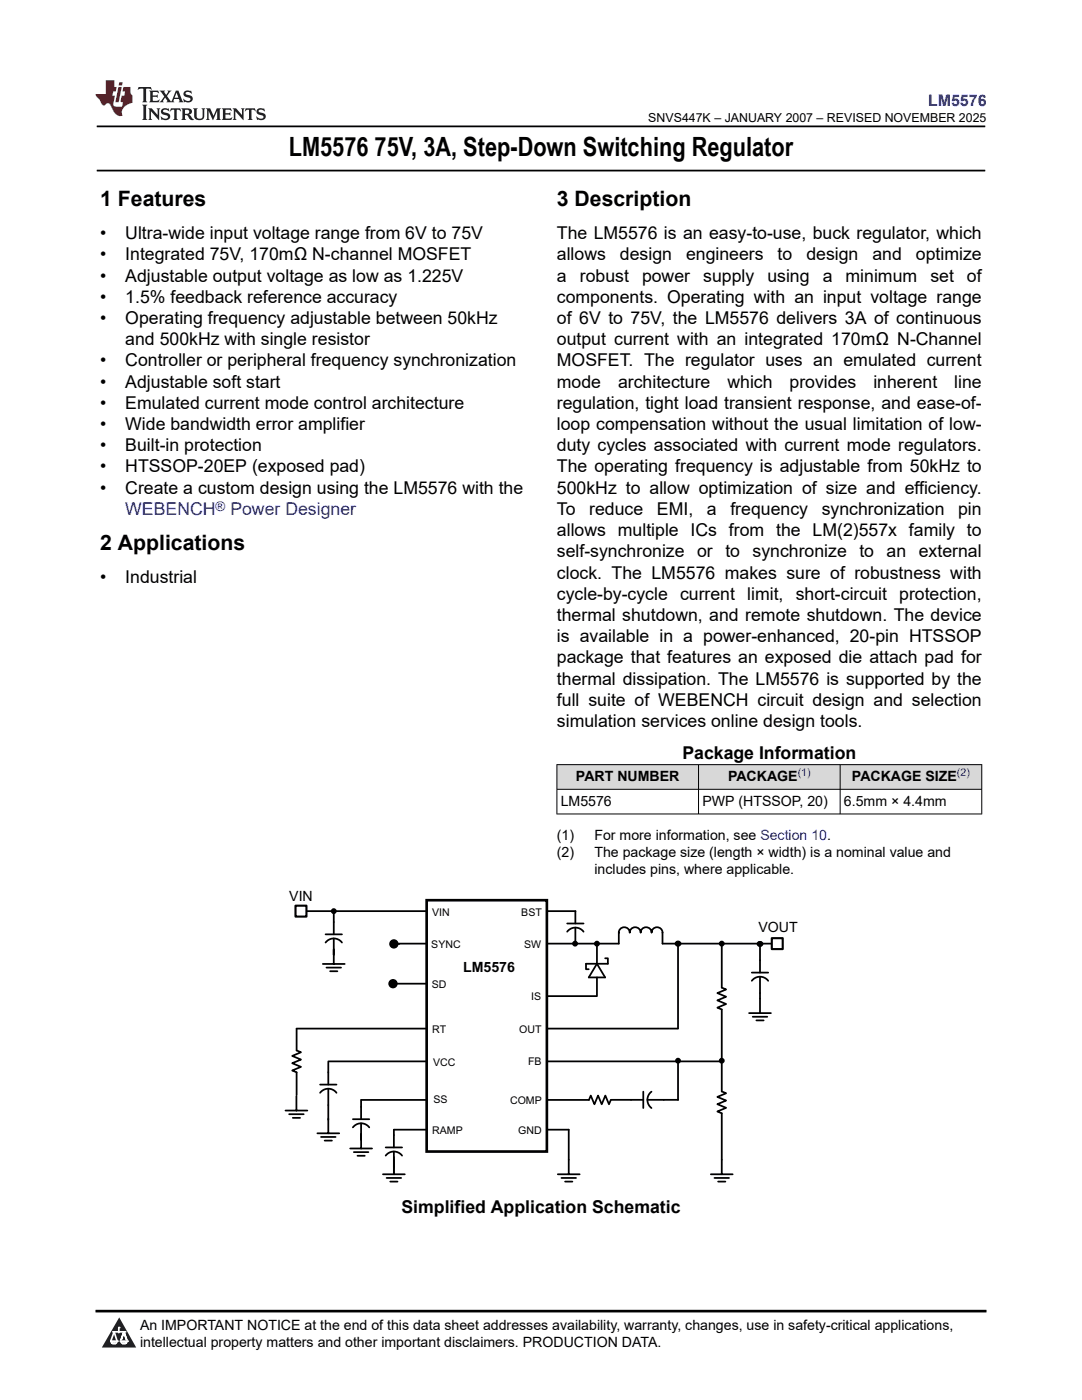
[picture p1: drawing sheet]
<svg xmlns="http://www.w3.org/2000/svg" width="216mm" height="279mm" viewBox="0 0 216 279" stroke-linecap="round" stroke-linejoin="round" font-family="sans-serif">
<defs><g id="words">
<text font-size="5.3" x="57.6" y="31.2">LM5576 75V, 3A, Step-Down Switching Regulator</text>
<g font-size="4.2">
<text x="20" y="41.2">1 Features</text>
<text x="111.1" y="41.2">3 Description</text>
<text x="20" y="109.7">2 Applications</text>
</g>
<g font-size="3.5">
<text x="20" y="47.7">•</text>
<text x="25" y="47.7">Ultra-wide input voltage range from 6V to 75V</text>
<text x="111.1" y="47.7">The LM5576 is an easy-to-use, buck regulator, which</text>
<text x="20" y="52">•</text>
<text x="25" y="52">Integrated 75V, 170mΩ N-channel MOSFET</text>
<text x="111.1" y="52">allows</text>
<text x="123.7" y="52">design</text>
<text x="136.9" y="52">engineers</text>
<text x="155.2" y="52">to</text>
<text x="160.9" y="52">design</text>
<text x="174.1" y="52">and</text>
<text x="182.7" y="52">optimize</text>
<text x="20" y="56.2">•</text>
<text x="25" y="56.2">Adjustable output voltage as low as 1.225V</text>
<text x="111.1" y="56.2">a</text>
<text x="115.7" y="56.2">robust</text>
<text x="128.1" y="56.2">power</text>
<text x="140.3" y="56.2">supply</text>
<text x="153.1" y="56.2">using</text>
<text x="164.2" y="56.2">a</text>
<text x="168.7" y="56.2">minimum</text>
<text x="185.6" y="56.2">set</text>
<text x="193" y="56.2">of</text>
<text x="20" y="60.4">•</text>
<text x="20" y="64.7">•</text>
<text x="25" y="60.4">1.5% feedback reference accuracy</text>
<text x="25" y="64.7">Operating frequency adjustable between 50kHz</text>
<text x="111.1" y="60.4">components. Operating with an input voltage range</text>
<text x="111.1" y="64.7">of 6V to 75V, the LM5576 delivers 3A of continuous</text>
<text x="25" y="68.9">and 500kHz with single resistor</text>
<text x="111.1" y="68.9">output current with an integrated 170mΩ N-Channel</text>
<text x="20" y="73.1">•</text>
<text x="20" y="77.4">•</text>
<text x="25" y="73.1">Controller or peripheral frequency synchronization</text>
<text x="25" y="77.4">Adjustable soft start</text>
<text x="111.1" y="77.4">mode</text>
<text x="111.1" y="73.1">MOSFET. The regulator uses an emulated current</text>
<text x="123.3" y="77.4">architecture</text>
<text x="145.1" y="77.4">which</text>
<text x="157.6" y="77.4">provides</text>
<text x="174.3" y="77.4">inherent</text>
<text x="190.4" y="77.4">line</text>
<text x="20" y="81.6">•</text>
<text x="25" y="81.6">Emulated current mode control architecture</text>
<text x="111.1" y="81.6">regulation, tight load transient response, and ease-of-</text>
<text x="20" y="85.8">•</text>
<text x="25" y="85.8">Wide bandwidth error amplifier</text>
<text x="111.1" y="85.8">loop compensation without the usual limitation of low-</text>
<text x="20" y="90.1">•</text>
<text x="20" y="94.3">•</text>
<text x="25" y="90.1">Built-in protection</text>
<text x="25" y="94.3">HTSSOP-20EP (exposed pad)</text>
<text x="111.1" y="90.1">duty cycles associated with current mode regulators.</text>
<text x="111.1" y="94.3">The operating frequency is adjustable from 50kHz to</text>
<text x="20" y="98.5">•</text>
<text x="25" y="98.5">Create a custom design using the LM5576 with the</text>
<text x="111.1" y="98.5">500kHz to allow optimization of size and efficiency.</text>
<text x="111.1" y="102.8">To</text>
<text x="111.1" y="107">allows multiple ICs from the LM(2)557x family to</text>
<text x="117.6" y="102.8">reduce</text>
<text x="131.1" y="102.8">EMI,</text>
<text x="141.1" y="102.8">a</text>
<text x="145.7" y="102.8">frequency</text>
<text x="164" y="102.8">synchronization</text>
<text x="191.2" y="102.8">pin</text>
<text x="111.1" y="111.2">self-synchronize</text>
<text x="139.1" y="111.2">or to</text>
<text x="150.2" y="111.2">synchronize</text>
<text x="171.5" y="111.2">to</text>
<text x="176.9" y="111.2">an</text>
<text x="183.3" y="111.2">external</text>
<text x="20" y="116.3">•</text>
<text x="25" y="116.3">Industrial</text>
<text x="111.1" y="115.5">clock. The LM5576 makes sure of robustness with</text>
<text x="111.1" y="119.7">cycle-by-cycle current limit, short-circuit protection,</text>
<text x="111.1" y="123.9">thermal shutdown, and remote shutdown. The device</text>
<text x="111.1" y="128.2">is available in a power-enhanced, 20-pin HTSSOP</text>
<text x="111.1" y="132.4">package that features an exposed die attach pad for</text>
<text x="111.1" y="136.6">thermal dissipation. The LM5576 is supported by the</text>
<text x="111.1" y="140.9">full suite of WEBENCH circuit design and selection</text>
<text x="111.1" y="145.1">simulation services online design tools.</text>
<text x="136.2" y="151.4">Package Information</text>
<text x="80.1" y="242">Simplified Application Schematic</text>
</g>
<g font-size="3.5" fill="#00f">
<text x="25" y="102.8">WEBENCH</text>
<text x="46" y="102.8">Power Designer</text>
</g>
<text font-size="3.2" fill="#00f" x="185.2" y="21.1">LM5576</text>
<g font-size="2.8">
<text x="114.9" y="155.9">PART NUMBER</text>
<text x="145.3" y="155.9">PACKAGE</text>
<text x="170" y="155.9">PACKAGE SIZE</text>
<text x="111.9" y="160.8">LM5576</text>
<text x="140.2" y="160.8">PWP (HTSSOP, 20)</text>
<text x="168.4" y="160.8">6.5mm × 4.4mm</text>
<text x="111.1" y="167.6">(1)</text>
<text x="118.6" y="167.6">For more information, see Section 10.</text>
<text x="111.1" y="171">(2)</text>
<text x="118.6" y="171">The package size (length × width) is a nominal value and</text>
<text x="57.7" y="179.7">VIN</text>
<text x="118.6" y="174.4">includes pins, where applicable.</text>
<text x="151.3" y="186">VOUT</text>
<text x="92.4" y="194">LM5576</text>
<text x="27.9" y="265.5">An IMPORTANT NOTICE at the end of this data sheet addresses availability, warranty, changes, use in safety-critical applications,</text>
<text x="27.9" y="268.9">intellectual property matters and other important disclaimers. PRODUCTION DATA.</text>
</g>
<text font-size="2.6" fill="#00f" x="43" y="101.9">®</text>
<text font-size="2.5" x="129.4" y="24.3">SNVS447K – JANUARY 2007 – REVISED NOVEMBER 2025</text>
<g font-size="2.1" fill="#00f">
<text x="159.2" y="154.9">(1)</text>
<text x="191" y="154.9">(2)</text>
</g>
<g font-size="2.1">
<text x="86.2" y="182.8">VIN</text>
<text x="104" y="182.7">BST</text>
<text x="86.1" y="189.2">SYNC</text>
<text x="104.6" y="189.2">SW</text>
<text x="86.2" y="197.1">SD</text>
<text x="106" y="199.6">IS</text>
<text x="86.2" y="206.1">RT</text>
<text x="103.6" y="206.1">OUT</text>
<text x="86.4" y="212.7">VCC</text>
<text x="105.4" y="212.4">FB</text>
<text x="86.5" y="220.1">SS</text>
<text x="101.8" y="220.4">COMP</text>
<text x="86.2" y="226.2">RAMP</text>
<text x="103.4" y="226.3">GND</text>
</g>
</g></defs>
<path d="M19.3 25.2h177.3M19.3 34h177.3" fill="none" stroke="#000" stroke-width=".35"/>
<g fill="#d8d8d8">
<path d="M111.1 152.6h84.8v4.9h-84.8z" fill-rule="evenodd"/>
<path d="M111.2 152.7h28.1v4.8h-28.1z" fill-rule="evenodd"/>
<path d="M139.4 152.7h28.2v4.8h-28.2z" fill-rule="evenodd"/>
<path d="M167.7 152.7h28.1v4.8h-28.1z" fill-rule="evenodd"/>
</g>
<path d="M111.1 152.6h84.9M111.1 157.5h84.9M111.1 152.5v10M139.4 152.5v10M167.6 152.5v10M195.9 152.5v10M111.1 162.4h84.9" fill="none" stroke="#000" stroke-width=".2"/>
<path d="M61.1 181.8h53.7M78.2 188.3h45.3v-2.2a1.09 1.09 0 0 1 1.1-1.1 1.09 1.09 0 0 1 1.1 1.1 1.09 1.09 0 0 1 1-1.1 1.09 1.09 0 0 1 1.1 1.1 1.09 1.09 0 0 1 1.1-1.1 1.09 1.09 0 0 1 1.1 1.1 1.09 1.09 0 0 1 1.1-1.1 1.09 1.09 0 0 1 1.1 1.1v2.2M78.6 188.4h1.1M108.5 198.8h10.6M150 195.7a2.04 2.04 0 0 1 3.3 0M150 194.1h3.3M151.7 191.6v2.5M151.7 194.9v3.3M59.2 205.3h76.1M65.5 211.8h78.3M72.1 219.5h45.4M78.6 225.5h34.9" fill="none" stroke="#000" stroke-width=".35"/>
<circle cx="78.6" cy="188.4" r=".93" fill="#000"/>
<path d="M85.1 179.7h24v50.1h-24z" fill-rule="evenodd" fill="#fff"/>
<path d="M85.1 179.7h24v50.1h-24z" fill="none" stroke="#000" stroke-width=".53"/>
<g fill="none" stroke="#000" stroke-width=".35">
<path d="M64.4 192.4h4.4M65 188.1a2.04 2.04 0 0 1 3.2 0M65 186.5h3.2M65.1 193.1h3M65.9 193.8h1.4M66.6 181.8v4.7M66.6 187.3v5.1M113.2 185.9a2.04 2.04 0 0 1 3.2 0M113.2 184.3h3.2M114.8 181.9v2.4M114.8 185.1v3.3M132.2 188.3h21.8"/>
<path d="M151.7 188.3v3.3M151.7 198.2v4M59.2 205.3v4.3l.9 .4-1.8 .7 1.8 .8-1.8 .7 1.8 .7-1.8 .7 .9 .4v4.5M63.9 218.1a2.04 2.04 0 0 1 3.2 0M63.9 216.5h3.2M65.5 214v2.5M65.5 217.3v3.2M72.1 219.5v3.9M117.5 219.5l.4-.9 .7 1.8 .7-1.8 .8 1.8 .7-1.8 .7 1.8 .4-.9M125.9 219.5h2.5M128.4 217.9v3.2M129.2 219.5h6.1"/>
<path d="M130 217.9a2.04 2.04 0 0 0 0 3.2M144 201.5v16.3M149.5 202.2h4.3M150.2 202.9h2.9M150.9 203.6h1.5M70.4 225a2.05 2.05 0 0 1 3.3 0M70.4 223.4h3.3M72.1 224.2v3.3v-1.2M76.4 234.4h4.4M77.1 235.1h2.9M77.9 235.8h1.4M78.6 231.4v3"/>
<path d="M111.3 234.4h4.4M112 235.1h2.9M112.8 235.8h1.4M113.5 231.4v3"/>
<circle cx="66.6" cy="181.8" r=".41"/>
<circle cx="114.8" cy="188.3" r=".41"/>
<circle cx="119.1" cy="188.3" r=".41"/>
<circle cx="135.2" cy="188.3" r=".41"/>
</g>
<g fill="#000">
<circle cx="66.6" cy="181.8" r=".41"/>
<circle cx="114.8" cy="188.3" r=".41"/>
<circle cx="119.1" cy="188.3" r=".41"/>
<circle cx="135.2" cy="188.3" r=".41"/>
</g>
<path d="M59 180.7h2.1v2.2h-2.1z" fill-rule="evenodd" fill="#fff"/>
<path d="M59 180.7h2.1v2.2h-2.1z" fill="none" stroke="#000" stroke-width=".42"/>
<path d="M154 187.2h2.2v2.2h-2.2z" fill-rule="evenodd" fill="#fff"/>
<path d="M154 187.2h2.2v2.2h-2.2z" fill="none" stroke="#000" stroke-width=".42"/>
<g fill="none" stroke="#000" stroke-width=".35">
<path d="M78.4 196.3h6.7M119.1 188.2v4.1M119.1 195.1v3.6M119.1 192.3l1.6 2.8h-3.2zM120.7 191.2h.6v1.1h-4.4v1.1h.6M135.3 188.3v16.9M144 188.3v8.8l.9 .4-1.8 .7 1.8 .7-1.8 .7 1.8 .8-1.8 .7 .9 .4M59.1 218.7v2.9M65.5 212v2M121.9 219.5h4M135.3 211.6v7.9M144 217.8l.9 .4-1.8 .7 1.8 .7-1.8 .8 1.8 .7-1.8 .7 .9 .4v12.2"/>
<path d="M57 221.6h4.3M57.7 222.4h2.9M58.4 223.1h1.5M63.3 226.2h4.4M64.1 226.9h2.9M64.8 227.6h1.4M65.5 220.5v5.7M69.9 229.2h4.3M70.6 229.9h2.9M71.3 230.7h1.5M72.1 226.3v2.9M77 230.6a2.05 2.05 0 0 1 3.2 0"/>
<path d="M77 229h3.2M78.6 225.5v3.5M78.6 229.8v4.4M113.5 225.5v5.9M141.8 234.4h4.4M142.6 235.1h2.9M143.3 235.8h1.4"/>
<circle cx="135.4" cy="188.3" r=".41"/>
<circle cx="144" cy="188.3" r=".41"/>
<circle cx="151.6" cy="188.4" r=".41"/>
<circle cx="151.7" cy="188.4" r=".41"/>
<circle cx="135.3" cy="211.7" r=".41"/>
<circle cx="144" cy="211.7" r=".41"/>
</g>
<g fill="#000">
<circle cx="78.4" cy="196.3" r=".93"/>
<circle cx="135.4" cy="188.3" r=".41"/>
<circle cx="144" cy="188.3" r=".41"/>
<circle cx="151.6" cy="188.4" r=".41"/>
<circle cx="151.7" cy="188.4" r=".41"/>
<circle cx="135.3" cy="211.7" r=".41"/>
<circle cx="144" cy="211.7" r=".41"/>
</g>
<path d="M0 0h215.9v23.8h-215.9z" fill-rule="evenodd" fill="#fff"/>
<path d="M27.7 17.4l-.2 .6 .5-.3h.6v.2v2.1l-.2 .4h1l-.2-.4v-2.1v-.2h.5l.5 .3-.1-.6zM29.8 18.1l.2 .4v1.5l-.2 .4h1.9l.1-.6a1.08 1.08 0 0 1-1.3 .2v-.7h.6l.4 .2v-.6l-.4 .2h-.6v-.6l.2-.1a1 1 0 0 1 1 .2l-.1-.5zM31.8 18.1l1 1.1-1 1.2h.9l-.2-.2 .4-.7 .5 .7-.2 .2h1.6l-.2-.2 .1-.4h1l.1 .4-.1 .2h.9l-.2-.3-.8-2h-.5l-1 2.2-.8-1.1 .9-1.1h-.8l.2 .2-.5 .7-.3-.7 .1-.2zM35.2 18.5l.4 1h-.8zM36.8 18.2a.65 .65 0 0 0-.2 .8 .65 .65 0 0 0 .6 .4l.7 .2 .1 .2a.79 .79 0 0 1-.7 .4 .79 .79 0 0 1-.7-.5l.1 .7 .2-.1a.93 .93 0 0 0 1.1 .1 .93 .93 0 0 0 .4-1 1.46 1.46 0 0 0-1.2-.6l-.1-.3a1.09 1.09 0 0 1 1.2 .2l-.2-.6-.1 .1-.6-.2zM28.4 20.9l.2 .4v2.3l-.2 .3h1l-.2-.3v-2.3l.2-.4zM29.6 21.6l.2 .4v1.6l-.2 .3h.8l-.3-.3v-1.4l1.7 1.8v-2l.2-.4h-.8l.2 .2 .1 1.1-1.2-1.3zM32.3 21.8a.65 .65 0 0 0-.2 .7 .65 .65 0 0 0 .7 .4l.6 .2 .1 .2a.79 .79 0 0 1-.7 .4 .79 .79 0 0 1-.7-.5l.1 .7 .2-.1a.93 .93 0 0 0 1.1 .1 .93 .93 0 0 0 .4-.9 1.46 1.46 0 0 0-1.2-.6l-.1-.4a1.09 1.09 0 0 1 1.2 .2l-.2-.6-.1 .1-.6-.1zM34.1 21.6l-.1 .7a.63 .63 0 0 1 .7-.4l.1 1.7-.3 .3h1l-.2-.3v-1.7a.66 .66 0 0 1 .8 .4l-.1-.7zM36.2 21.6l.2 .4v1.6l-.2 .3h.9l-.2-.2v-.7h.5l.1 .2a.79 .79 0 0 0 1.2 .6l-1-.9a.61 .61 0 0 0 .6-.6 .61 .61 0 0 0-.5-.6zM36.9 21.9h.2a.47 .47 0 0 1 .5 .1 .47 .47 0 0 1 .1 .5l-.2 .2h-.6zM38.5 21.6l.2 .2a2.27 2.27 0 0 0 .4 2 1.04 1.04 0 0 0 1.7-.7v-1.3l.2-.2h-.8l.2 .4v1.1a.6 .6 0 0 1-.6 .6 .6 .6 0 0 1-.6-.6v-1.1l.3-.4zM41.1 21.6l.2 .4v1.6l-.2 .3h.7l-.2-.3v-1.5l.9 1.9 .8-1.9v1.5l-.2 .3h1l-.3-.3v-1.6l.3-.4h-.8l-.7 1.5-.7-1.5zM44.3 21.6l.2 .4v1.6l-.2 .3h1.9l.1-.5a1.09 1.09 0 0 1-1.3 .1v-.6h.6l.4 .1v-.6l-.4 .2h-.6v-.6l.2-.1a1.01 1.01 0 0 1 1 .3l-.1-.6zM46.4 21.6l.3 .4v1.6l-.3 .3h.8l-.2-.3v-1.4l1.6 1.8v-2l.2-.4h-.7l.2 .2v1.1l-1.2-1.3zM49 21.6l-.1 .7a.63 .63 0 0 1 .8-.4v1.7l-.3 .3h1l-.2-.3v-1.7a.66 .66 0 0 1 .8 .4l-.1-.7zM51.4 21.8a.65 .65 0 0 0-.2 .7 .65 .65 0 0 0 .6 .4l.6 .2 .2 .2a.79 .79 0 0 1-.8 .4 .79 .79 0 0 1-.6-.5l.1 .7 .2-.1a.93 .93 0 0 0 1 .1 .93 .93 0 0 0 .5-.9 1.46 1.46 0 0 0-1.3-.6l-.1-.4a1.09 1.09 0 0 1 1.3 .2l-.2-.6-.2 .1-.5-.1z" fill="#231f20"/>
<path d="M21.1 16v2.8h-2.1l.1 .3 .9 1a.95 .95 0 0 0 .9 .9 .59 .59 0 0 1 .6-.4 .59 .59 0 0 1 .5 .4l.4 .8a1.59 1.59 0 0 0 2.1 1.3 1.61 1.61 0 0 1 1-2.2l1-.4-.1-1.5a1.59 1.59 0 0 1-.4-1.6h-1.4l-.2 .9h.5l-.1 .8h-.5l-.2 1v.2l.4 .1-.2 .9h-.6a.73 .73 0 0 1-1.1-.7l.3-1.5h-.5l.2-.8h.5l.2-.9h-.5v-1.4zM23.6 17.4l-.6 3h.7l.6-3zM23.8 16.4l-.1 .7h.7l.1-.7z" fill="#ed1c24"/>
<path d="M0 261.4h215.9v18h-215.9z" fill-rule="evenodd" fill="#fff"/>
<path d="M23.8 262.9l3.4 6h-6.9z" fill="#231f20"/>
<path d="M22.1 267.7h1.3l-.4 .5h-.3a.55 .55 0 0 1-.6-.5z" fill-rule="evenodd" fill="#fff"/>
<path d="M22.1 267.7h1.3l-.4 .5h-.3a.55 .55 0 0 1-.6-.5z" fill="none" stroke="#231f20" stroke-width=".34"/>
<path d="M22.1 267.7h1.3l-.4 .5h-.5zM23.7 265.9h.1M23.7 264.9v1z" fill="none" stroke="#fff" stroke-width=".34"/>
<circle cx="23.7" cy="264.9" r=".17" fill="#fff"/>
<path d="M22.6 265.8h.1M22.6 265.8h2.3z" fill="none" stroke="#fff" stroke-width=".34"/>
<circle cx="24.9" cy="265.8" r=".17" fill="#fff"/>
<path d="M24 267.7h.1" fill="none" stroke="#fff" stroke-width=".34"/>
<path d="M24.7 265.8l-.7 1.9z" fill="#fff"/>
<path d="M24.7 265.8l-.7 1.9z" fill="none" stroke="#fff" stroke-width=".34"/>
<path d="M24.7 265.8l.7 1.9z" fill="#fff"/>
<path d="M24.7 265.8l.7 1.9zM25.3 267.7h.1" fill="none" stroke="#fff" stroke-width=".34"/>
<circle cx="22.1" cy="267.7" r=".17" fill="#fff"/>
<path d="M22.8 265.8l-.7 1.9zM22.8 265.8l.6 1.9z" fill="none" stroke="#fff" stroke-width=".34"/>
<circle cx="23.4" cy="267.7" r=".17" fill="#fff"/>
<path d="M24.1 267.7h1.3a.65 .65 0 0 1-.6 .5 .65 .65 0 0 1-.7-.5z" fill-rule="evenodd" fill="#fff"/>
<path d="M24.1 267.7h1.3a.65 .65 0 0 1-.6 .5 .65 .65 0 0 1-.7-.5z" fill="none" stroke="#231f20" stroke-width=".34"/>
<path d="M24 267.7h.1M24.1 267.7h1.3l-.4 .5h-.5z" fill="none" stroke="#fff" stroke-width=".34"/>
<circle cx="25.4" cy="267.7" r=".17" fill="#fff"/>
<path d="M19 261.7h177.8" fill="none" stroke="#000" stroke-width=".53"/>
<use href="#words"/>
</svg>
